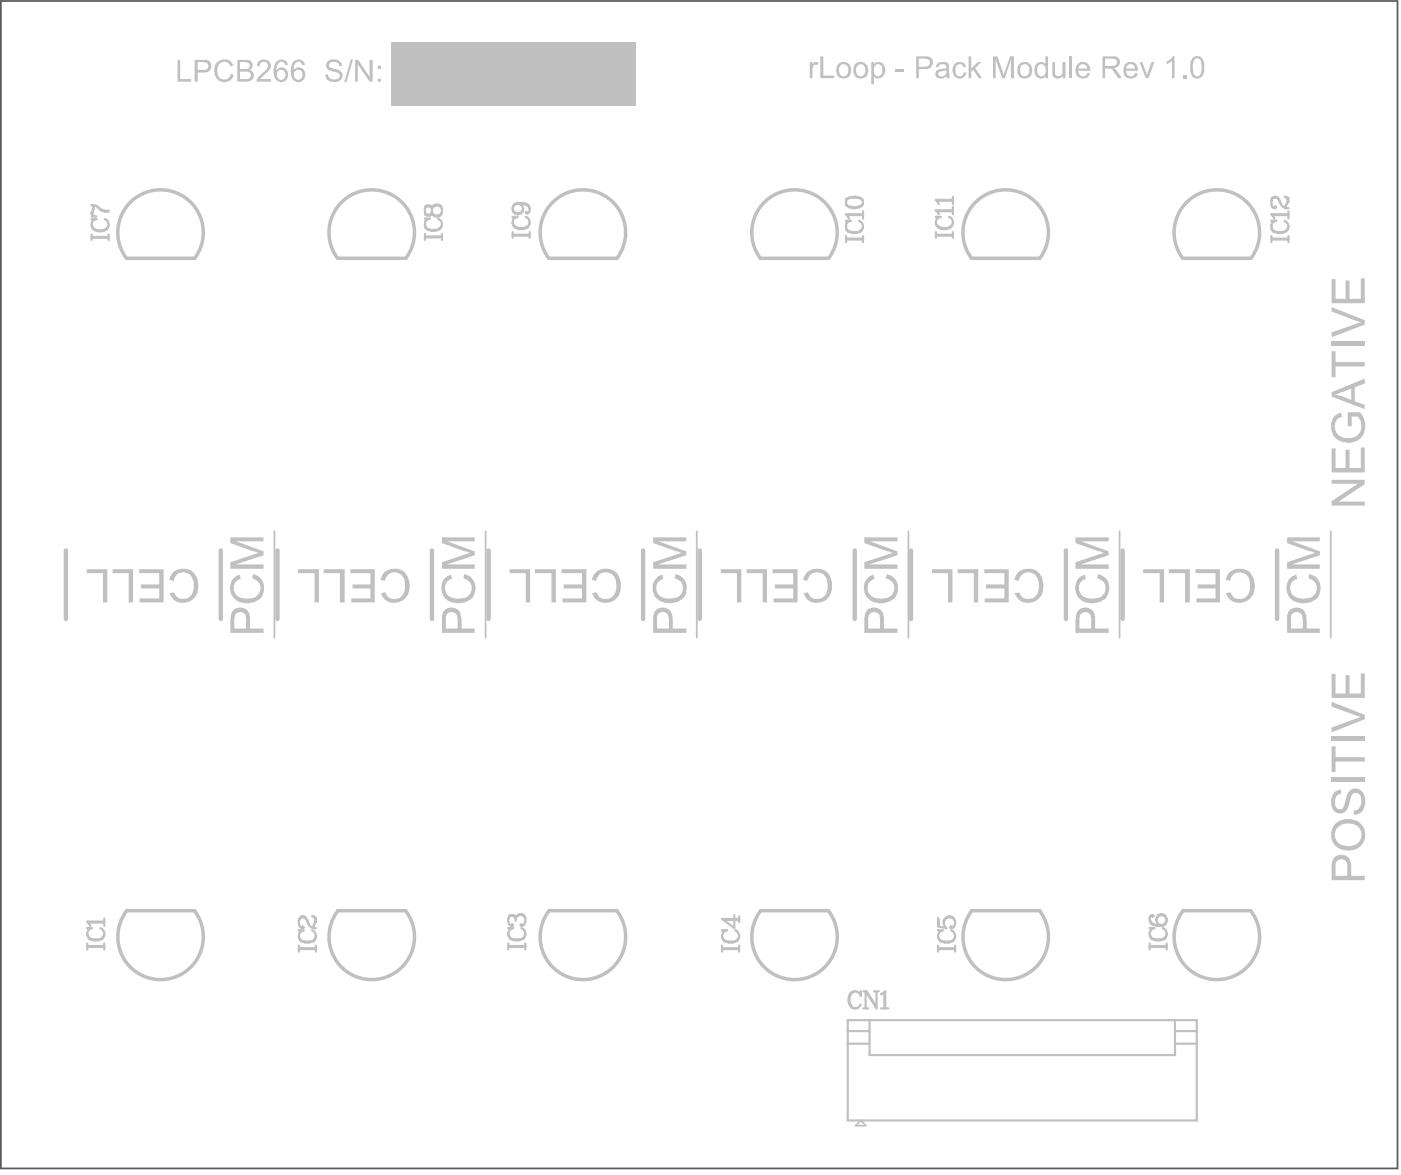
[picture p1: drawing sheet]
<svg xmlns="http://www.w3.org/2000/svg" width="136mm" height="114mm" viewBox="0 0 136 114" stroke-linecap="round" stroke-linejoin="round" font-family="sans-serif">
<path d="M.1 .1h135.4v113.2h-135.4z" fill="none" stroke="#5a5a5a" stroke-width=".17"/>
<path d="M26.6 51.5v10.3M47.1 51.5v10.3M67.5 51.5v10.3M88.1 51.5v10.3M108.5 51.5v10.3M129 51.5v10.3M83.8 109.2h-.9l.6-.5 .5 .5" fill="none" stroke="#c0c0c0" stroke-width=".17"/>
<path d="M82.2 98.9h33.8v9.8h-33.8zM82.2 100h2.1M84.3 98.9v3.4h29.6v-3.4M113.9 100h2.1M82.2 101.2h2.1M113.9 101.2h2.1" fill="none" stroke="#c0c0c0" stroke-width=".21"/>
<path d="M6.4 53.4v6.6M21.4 53.4v6.6M26.9 53.4v6.6M41.9 53.4v6.6M47.4 53.4v6.6M62.3 53.4v6.6M67.8 53.4v6.6M82.9 53.4v6.6M88.3 53.4v6.6M103.3 53.4v6.6M108.8 53.4v6.6M123.8 53.4v6.6" fill="none" stroke="#c0c0c0" stroke-width=".42"/>
<path d="M12.3 25h6.6M32.7 25h6.6M53.3 25h6.5M73.7 25h6.6M94.2 25h6.6M114.7 25h6.6M12.3 88.3h6.6M32.7 88.3h6.6M53.3 88.3h6.5M73.7 88.3h6.6M94.2 88.3h6.6M114.7 88.3h6.6" fill="none" stroke="#c0c0c0" stroke-width=".34"/>
<path d="M37.9 4.1h23.7v6.1h-23.7z" fill-rule="evenodd" fill="#c0c0c0"/>
<g fill="none" stroke="#c0c0c0" stroke-width=".21">
<path d="M82 19.6v.1M82 19.7a.74 .74 0 0 0 .9 .5l.4-.1 .3-.2 .1-.2M82 19.6l.1-.3a1.44 1.44 0 0 1 1.5 0l.1 .3M82 19.7l.1 .1a1.16 1.16 0 0 0 1.6-.1M82 19.6l.1-.2a1.44 1.44 0 0 1 1.5 0l.1 .2M83.7 19.6v.1M123.3 19.5v.3a.36 .36 0 0 0 .3 .4l.1-.1-.1-.1v.1M123.3 19.5v-.3a.43 .43 0 0 1 .7 .2l.2 .4M123.3 19.5a.38 .38 0 0 1 .2-.4 .38 .38 0 0 1 .4 .1l.3 .6M124.2 19.8a.65 .65 0 0 0 .7 .4M124.5 19.1h.2M124.7 19.1l.2 .1v.4l-.2 .3"/>
<path d="M124.7 19.9v.3M124.7 19.1l.1 .2v.3l-.1 .3M82 23.2h1.7M82 23.1h1.7M82 22.9v.6M82 21.4h.5l-.3 .1zM82 22a.58 .58 0 0 0 .6 .6 .76 .76 0 0 0 1.1-.6M82 22a.9 .9 0 0 0 1.4 .4l.3-.4M82.1 20.9h1.6M82.2 21.5l-.1 .2-.1 .3M83.3 21.4a.62 .62 0 0 1 .4 .6M83.7 20.5v.7"/>
<path d="M83.7 22.9v.6M83.7 20.8h-1.7l.3 .4M123.3 23.2h1.6M123.3 23.1h1.6M123.3 21.4h.4l-.2 .1zM123.3 22a.58 .58 0 0 0 .6 .6 .76 .76 0 0 0 1-.6M123.3 22a.9 .9 0 0 0 1.4 .4l.2-.4M123.3 22.9v.6M123.3 20.9h1.6M123.5 21.5l-.2 .2v.3M124.5 21.4a.62 .62 0 0 1 .4 .6M124.9 20.8h-1.6l.3 .4"/>
<path d="M124.9 20.5v.7M124.9 22.9v.6M8.5 91.8h1.6M8.5 91.7h1.6M8.5 91.5v.6M8.5 90h.4l-.2 .1zM8.5 90.6a.58 .58 0 0 0 .6 .6 1.04 1.04 0 0 0 .9-.3l.1-.3M8.5 90.6a.9 .9 0 0 0 1.2 .5l.2-.1 .2-.4M8.5 89.5h1.6M8.7 90.1l-.2 .4v.1M9.7 90a.62 .62 0 0 1 .4 .6M10.1 89.1v.7"/>
<path d="M10.1 91.5v.6M10.1 89.4h-1.6l.3 .4M29 89.3a.52 .52 0 0 0 .4 .7v-.1v-.1l-.1 .1M29 92h1.6M29 91.7v.6M29 90.2h.4l-.2 .1zM29 90.9a.58 .58 0 0 0 .6 .5 1.04 1.04 0 0 0 .9-.3l.1-.2M29 90.9a.9 .9 0 0 0 1.2 .4l.2-.1 .2-.3M29 89.3l.1-.3a.35 .35 0 0 1 .5 0l.3 .6M29 89.3a.41 .41 0 0 1 .6-.3l.3 .6M29.2 90.3l-.2 .4v.2M29.9 89.6a.61 .61 0 0 0 .7 .4"/>
<path d="M30.2 90.2a.62 .62 0 0 1 .4 .7M30.2 88.9h.2M30.4 88.9l.2 .1v.4l-.2 .4M30.4 89.8l.1 .2M30.4 88.9l.1 .2-.1 .7M30.6 91.7v.6M49.3 91.8h1.6M49.3 91.7h1.6M49.3 90h.4l-.2 .1zM49.3 90.6a.58 .58 0 0 0 .6 .6 1.04 1.04 0 0 0 .9-.3l.1-.3M49.3 90.6a.9 .9 0 0 0 1.2 .5l.2-.1 .2-.4M49.3 89.1a.52 .52 0 0 0 .4 .7v-.1v-.1l-.1 .1"/>
<path d="M49.3 91.5v.6M49.3 89.1l.1-.3 .1-.1 .4 .1 .1 .3M49.3 89.1l.2-.3 .4 .1 .1 .2M49.5 90.1l-.2 .4v.1M50 89.1v.2M50 89.1a.47 .47 0 0 1 .5-.5 .47 .47 0 0 1 .4 .5M50.1 88.8a.5 .5 0 0 1 .8 .3M50.5 90a.62 .62 0 0 1 .4 .6M50.9 89.1a.52 .52 0 0 1-.4 .7v-.1v-.1l.1 .1M50.9 91.5v.6"/>
</g>
<g fill="#c0c0c0">
<path d="M43 56.2l.4-.3 .3-.2 .1 .4a.98 .98 0 0 0-.6 1.2 .98 .98 0 0 0 1.1 .7l.1 .1a1.87 1.87 0 0 0 1.2-.5 .96 .96 0 0 0-.7-1.5l.1-.4h.1a1.42 1.42 0 0 1 1 1.3 1.42 1.42 0 0 1-1 1.4 1.65 1.65 0 0 1-2.3-1.1v-.4z"/>
<path d="M42.8 52.1h3.2v.4h-2.6l2.6 1v.3l-2.7 .9h2.7v.5h-3.2v-.7l2.8-.9-2.8-.9z"/>
<path d="M43 59.3a.96 .96 0 0 1 1.1-.3 .96 .96 0 0 1 .6 1l.1 1h1.2v.4h-3.2v-1.8zM43.3 59.6l-.1 .1v1.3h1.2v-.9a.61 .61 0 0 0-.4-.7 .61 .61 0 0 0-.7 .2z"/>
</g>
<g fill="none" stroke="#c0c0c0" stroke-width=".21">
<path d="M82.8 96.1h.2l.4 .3M82.8 96.1a.88 .88 0 0 0-.6 .9 .88 .88 0 0 0 .6 .8M82.8 96.1a.94 .94 0 0 0 0 1.7M83.5 96.1v.5l-.1-.2zM83.5 97.4a.62 .62 0 0 1-.7 .4M83.7 96.1h.3l1 1.5M83.7 97.8h.5M83.9 96.1v1.7M84.7 96.1h.5M85 96.1v1.7l-1-1.5M85.4 97.8h.7M85.4 96.4l.4-.3v1.7"/>
<path d="M85.7 96.2v1.6"/>
</g>
<g fill="#c0c0c0">
<path d="M84 56.1l.7-.4 .1 .4a.96 .96 0 0 0-.7 1 .96 .96 0 0 0 .9 .9h.1a1.27 1.27 0 0 0 1.5-.5 .93 .93 0 0 0-.7-1.4l.1-.4a1.44 1.44 0 0 1 1 1.6 1.44 1.44 0 0 1-1.4 1.2 1.55 1.55 0 0 1-1.8-1.9z"/>
<path d="M83.8 52.1h3.2v.4h-2.7l2.7 1v.3l-2.7 .9h2.7v.5h-3.2v-.7l2.7-.9-2.7-.9z"/>
<path d="M84.1 59.1a1.09 1.09 0 0 1 1.4 .1l.2 .7v1.1h1.3v.4h-3.2v-1.3a1.26 1.26 0 0 1 .3-1zM84.3 59.5l-.1 .3v1.2h1.1v-.9a.61 .61 0 0 0-.3-.7 .61 .61 0 0 0-.7 .1z"/>
</g>
<g fill="none" stroke="#c0c0c0" stroke-width=".21">
<path d="M90.8 19.5h1.6M92.4 19.1v.7M92.4 19.4h-1.7l.3 .4M90.7 22.8h1.7M90.7 22.5v.6M90.7 21h.5l-.3 .1zM90.7 21.7a.88 .88 0 0 0 .9 .5 .88 .88 0 0 0 .8-.5M90.7 21.7a.94 .94 0 0 0 1.7 0M90.8 20.5h1.6M90.9 21.1l-.1 .1-.1 .5M92 21a.54 .54 0 0 1 .4 .7M92.4 20.1v.7"/>
<path d="M92.4 22.5v.6M92.4 20.4h-1.7l.3 .4"/>
</g>
<g fill="#c0c0c0">
<path d="M104.5 56.2l.4-.4 .3-.1 .1 .4a.98 .98 0 0 0-.7 1.2 .98 .98 0 0 0 1.1 .7 1.11 1.11 0 0 0 1.5-1l-.1-.2a.91 .91 0 0 0-.7-.7l.1-.4a1.41 1.41 0 0 1 1 1.2 1.41 1.41 0 0 1-.8 1.4 1.71 1.71 0 0 1-2.4-.8 1.76 1.76 0 0 1 .2-1.3z"/>
<path d="M104.3 52.1h3.2v.4h-2.7l2.7 1v.3l-2.7 .9h2.7v.5h-3.2v-.7l2.7-.9-2.7-.9z"/>
<path d="M124.9 56.2l.4-.3 .4-.2 .1 .4a.98 .98 0 0 0-.7 1.2 .98 .98 0 0 0 1.1 .7l.1 .1a1.87 1.87 0 0 0 1.2-.5 .96 .96 0 0 0-.6-1.5v-.4h.1a1.42 1.42 0 0 1 1 1.3 1.42 1.42 0 0 1-.9 1.4 1.65 1.65 0 0 1-2.4-1.1v-.4z"/>
<path d="M124.8 52.1h3.2v.4h-2.7l2.7 1v.3l-2.8 .9h2.8v.5h-3.2v-.7l2.7-.9-2.7-.9z"/>
<path d="M104.5 59.3a.98 .98 0 0 1 1.1-.3 .98 .98 0 0 1 .6 1.1v.9h1.3v.4h-3.2v-1.8zM104.7 59.6l-.1 .3v1.1h1.2v-.9a.6 .6 0 0 0-.3-.7 .6 .6 0 0 0-.8 .2z"/>
<path d="M124.9 59.3a1.01 1.01 0 0 1 1.2-.3 1.01 1.01 0 0 1 .6 1.1v.9h1.3v.4h-3.2v-1.8zM125.2 59.6v.1v1.3h1.1v-.9a.61 .61 0 0 0-.3-.7 .61 .61 0 0 0-.8 .2z"/>
</g>
<g fill="none" stroke="#c0c0c0" stroke-width=".21">
<path d="M41.2 23h1.6M41.2 22.9h1.6M41.2 20.3v.3M41.2 22.7v.6M41.2 21.2h.5l-.3 .1zM41.2 21.8a.58 .58 0 0 0 .6 .6 .76 .76 0 0 0 1-.6M41.2 21.8a.9 .9 0 0 0 1.4 .4l.2-.4M41.2 20.6v.2l.2 .1 .4-.1 .1-.2M41.2 20.3v-.3l.2-.1 .4 .1 .1 .3M41.2 20.6v.1l.2 .1 .4-.1 .1-.1M41.2 20.3v-.2l.2-.1 .4 .1 .1 .2M41.4 21.3l-.2 .2v.3"/>
<path d="M41.9 20.6l.1 .1a.51 .51 0 0 0 .8-.1M41.9 20.3v.3M41.9 20.3l.1-.2a.51 .51 0 0 1 .8 .2M41.9 20.6l.1 .2a.52 .52 0 0 0 .8 0v-.2M41.9 20.3l.1-.3a.52 .52 0 0 1 .8 0v.3M42.5 21.2a.62 .62 0 0 1 .3 .6M42.8 20.3v.3M42.8 22.7v.6M70 92h1.7M70 91.7v.6M70 90.2h.5l-.3 .1zM70 90.9a.58 .58 0 0 0 .6 .5 1.04 1.04 0 0 0 1-.3l.1-.2"/>
<path d="M70 90.9a.9 .9 0 0 0 1.3 .4l.1-.1 .3-.3M70.2 89.2h1.5M70.2 90.3l-.2 .4v.2M71.2 88.7v1.3l-1.2-.9h1.7M71.3 90.2a.62 .62 0 0 1 .4 .7M71.7 88.9v.5M71.7 91.7v.6M90.9 92h1.7M90.9 90.2h.5l-.2 .1zM90.9 90.9a.58 .58 0 0 0 .7 .5 1.04 1.04 0 0 0 .9-.3l.1-.2M90.9 90.9a.9 .9 0 0 0 1.3 .4l.2-.1 .2-.3M90.9 91.7v.6"/>
<path d="M91.2 90.3l-.3 .4v.2M91.5 89.4l.1 .4 .1 .2-.8-.2v-.8l.1 .8M91.5 89.4a.55 .55 0 0 1 .5-.5 .55 .55 0 0 1 .6 .5M91.5 89.4a.57 .57 0 0 1 .5-.5 .57 .57 0 0 1 .6 .5M92.2 90.2a.62 .62 0 0 1 .4 .7M92.6 89.4a.48 .48 0 0 1-.4 .6l-.1-.1 .1-.1 .1 .1M92.6 91.7v.6M111.5 90h.4l-.2 .1zM111.5 91.8h1.6M111.5 91.7h1.6M111.5 91.5v.6M111.5 90.6a.58 .58 0 0 0 .6 .6 1.04 1.04 0 0 0 .9-.3l.1-.3"/>
<path d="M111.5 90.6a.9 .9 0 0 0 1.2 .5l.2-.1 .2-.4M111.5 89.2a.91 .91 0 0 0 1.5 .3l.1-.2M111.5 89.2a.95 .95 0 0 0 1.5 .3l.1-.2M111.7 88.8l.1 .1v-.1v-.1l-.3 .1v.4M111.7 90.1l-.2 .4v.1M112.1 89.2a.52 .52 0 0 1 .5-.5 .52 .52 0 0 1 .5 .5M112.1 89.2a.51 .51 0 0 1 .5-.5 .51 .51 0 0 1 .5 .5M112.1 89.2a.56 .56 0 0 0 .5 .5M112.7 90a.62 .62 0 0 1 .4 .6M113.1 89.2v.1M113.1 91.5v.6"/>
</g>
<g fill="#c0c0c0">
<path d="M17.2 5.8h.3v1.9h1v.2h-1.3z"/>
<path d="M21 6.1h.1a.93 .93 0 0 1 1.5 .3h-.3a.66 .66 0 0 0-.8-.4 .66 .66 0 0 0-.4 .8 .73 .73 0 0 0 .7 .9l.4-.1 .2-.4h.3a.98 .98 0 0 1-1.2 .7 .98 .98 0 0 1-.7-1.1v-.4z"/>
<path d="M25.1 5.9a.71 .71 0 0 1 1.1 .2 .68 .68 0 0 1-.3 .9l-.7 .7h1.1v.2h-1.4a1.15 1.15 0 0 1 .6-.8v-.1a.68 .68 0 0 0 .4-.9 .44 .44 0 0 0-.5-.1 .44 .44 0 0 0-.2 .4h-.3z"/>
<path d="M31.7 6a.9 .9 0 0 1 1.5 .3v.1h-.3a.57 .57 0 0 0-.5-.4 .57 .57 0 0 0-.5 .3 .55 .55 0 0 0 .7 .4l.2 .1a.61 .61 0 0 1 .4 .7 .61 .61 0 0 1-.7 .5 .89 .89 0 0 1-1-.8h.3a.61 .61 0 0 0 .5 .5 .61 .61 0 0 0 .6-.2 .37 .37 0 0 0-.4-.5l-.2-.1a.66 .66 0 0 1-.7-.8z"/>
<path d="M34 5.8h.2l-.6 2.2h-.2z"/>
<path d="M34.4 5.8h.3l1.1 1.7v-1.7h.3v2.1h-.3l-1.1-1.7v1.7h-.3z"/>
<path d="M22.5 56.2l.3-.3 .4-.2 .1 .4a.98 .98 0 0 0-.6 1.2 .98 .98 0 0 0 1.1 .7 1.11 1.11 0 0 0 1.5-1v-.1a.99 .99 0 0 0-.9-.8l.1-.4a1.41 1.41 0 0 1 1.1 1.2 1.41 1.41 0 0 1-.9 1.4 1.71 1.71 0 0 1-2.3-.8 1.76 1.76 0 0 1 .1-1.3z"/>
<path d="M22.3 52.1h3.2v.4h-2.6l2.6 1v.3l-2.7 .9h2.7v.5h-3.2v-.7l2.8-.9-2.8-.9z"/>
<path d="M37.2 55.5a1.49 1.49 0 0 1 1.7-.2 1.49 1.49 0 0 1 .8 1.5 1.47 1.47 0 0 1-.9 1.6 1.47 1.47 0 0 1-1.7-.6l-.2-.3 .4-.1a.99 .99 0 0 0 1.2 .7 .99 .99 0 0 0 .8-1.2 1.11 1.11 0 0 0-.4-1.1 1.11 1.11 0 0 0-1.2-.2l-.3 .4-.1 .3-.4-.1z"/>
<path d="M34 55.2h2.3v3.2h-2.3v-.4h1.9v-.9h-1.7v-.4h1.7v-1.1h-1.9z"/>
<path d="M31.4 55.2h2v3.2h-.5v-2.8h-1.5z"/>
<path d="M28.9 55.2h2v3.2h-.4v-2.8h-1.6z"/>
<path d="M57.8 55.5a1.51 1.51 0 0 1 2.2 .5l.1 .1a1.62 1.62 0 0 1-1.6 2.4 1.21 1.21 0 0 1-1.1-1l.4-.1a1.01 1.01 0 0 0 1.2 .6 1.01 1.01 0 0 0 .8-1.1 1.3 1.3 0 0 0-.6-1.3 .93 .93 0 0 0-1.4 .7l-.4-.1z"/>
<path d="M54.4 55.2h2.4v3.2h-2.3v-.4h1.9v-.9h-1.8v-.4h1.8v-1.1h-2z"/>
<path d="M51.9 55.2h2v3.2h-.4v-2.8h-1.6z"/>
<path d="M49.4 55.2h2v3.2h-.4v-2.8h-1.6z"/>
<path d="M63.6 56.1l.6-.4 .1 .4a.99 .99 0 0 0-.6 1.2 .99 .99 0 0 0 1.1 .7 1.16 1.16 0 0 0 1.4-.9 .91 .91 0 0 0-.8-1l.1-.4a1.44 1.44 0 0 1 1.1 1.6 1.44 1.44 0 0 1-1.5 1.2 1.52 1.52 0 0 1-1.8-1.8z"/>
<path d="M63.3 52.1h3.2v.4h-2.7l2.7 1v.3l-2.7 .9h2.7v.5h-3.2v-.7l2.8-.9-2.8-.9z"/>
<path d="M18.9 5.8h.8a.62 .62 0 0 1 .6 .1 .62 .62 0 0 1 .2 .7 .61 .61 0 0 1-.8 .4h-.5v.9h-.3zM19.2 6v.8h.5a.4 .4 0 0 0 .5-.4 .4 .4 0 0 0-.5-.4z"/>
<path d="M23 5.8h.8a.54 .54 0 0 1 .6 .2 .54 .54 0 0 1 0 .7l-.2 .1a.6 .6 0 0 1 .4 .7 .6 .6 0 0 1-.8 .4h-.8zM23.3 6v.7h.4a.34 .34 0 0 0 .5-.2 .34 .34 0 0 0-.3-.4zM23.3 6.9v.8h.5a.39 .39 0 0 0 .5-.4 .39 .39 0 0 0-.5-.4z"/>
<path d="M26.8 6a.66 .66 0 0 1 .7-.2 .66 .66 0 0 1 .4 .5h-.2a.43 .43 0 0 0-.5-.3 .43 .43 0 0 0-.4 .4v.4a.68 .68 0 0 1 1 0 .68 .68 0 0 1-.1 1 .75 .75 0 0 1-.8 0 .75 .75 0 0 1-.4-.8l.1-.5zM26.9 6.9a.46 .46 0 0 0 0 .7 .46 .46 0 0 0 .7 0 .51 .51 0 0 0-.3-.8h-.2z"/>
<path d="M28.4 6.1a.64 .64 0 0 1 .7-.3 .64 .64 0 0 1 .5 .5h-.3a.41 .41 0 0 0-.4-.3 .41 .41 0 0 0-.4 .4v.4a.65 .65 0 0 1 .9-.1 .65 .65 0 0 1 .1 .9 .71 .71 0 0 1-.8 .3 .71 .71 0 0 1-.5-.8v-.6zM28.6 6.9a.52 .52 0 0 0-.1 .5 .52 .52 0 0 0 .5 .4 .48 .48 0 0 0 .3-.7 .48 .48 0 0 0-.7-.2z"/>
<path d="M36.6 6.4h.3v.3h-.3zM36.6 7.6h.3v.3h-.3z"/>
<path d="M22.5 59.3a.98 .98 0 0 1 1.2-.3 .98 .98 0 0 1 .5 1.1v.9h1.3v.4h-3.2l.1-1.8zM22.8 59.6l-.1 .3v1.1h1.2v-.9a.6 .6 0 0 0-.4-.7 .6 .6 0 0 0-.7 .2z"/>
<path d="M63.5 59.3a1.01 1.01 0 0 1 1.2-.3 1.01 1.01 0 0 1 .5 1.1v.9h1.3v.4h-3.2v-1.6zM63.8 59.5l-.1 .2v1.3h1.1v-.9a.61 .61 0 0 0-.6-.8z"/>
</g>
<g fill="none" stroke="#c0c0c0" stroke-width=".21">
<path d="M50.2 19.8a.49 .49 0 0 1 .5 .5M49.7 22.8h1.6M49.7 20.1v.2M49.7 22.5v.6M49.7 21h.5l-.3 .1zM49.7 21.7a.88 .88 0 0 0 .8 .5 .88 .88 0 0 0 .8-.5M49.7 21.7a.94 .94 0 0 0 1.6 0M49.7 20.3a.51 .51 0 0 0 .5 .5 .51 .51 0 0 0 .5-.5M49.7 20.1l.1-.2a.98 .98 0 0 1 1.3-.1l.2 .4M49.7 20.3a.53 .53 0 0 0 .5 .4 .53 .53 0 0 0 .5-.4M49.7 20.1l.1-.1a1.09 1.09 0 0 1 1.5 .2M49.9 21.1l-.1 .1-.1 .5"/>
<path d="M51 21a.54 .54 0 0 1 .3 .7M51.3 20.2v.4l-.2 .1-.1-.1h.1M51.3 22.5v.6"/>
</g>
<g fill="#c0c0c0">
<path d="M98.7 55.5a1.46 1.46 0 0 1 1.6-.2 1.46 1.46 0 0 1 .8 1.3 1.86 1.86 0 0 1-.6 1.6l-.1 .1a1.33 1.33 0 0 1-2-.8l.4-.1a.96 .96 0 0 0 1 .7 .96 .96 0 0 0 .9-.9 1.4 1.4 0 0 0-.7-1.7 .92 .92 0 0 0-1.2 .8l-.5-.1z"/>
<path d="M95.4 55.2h2.4v3.2h-2.3v-.4h1.9v-.9h-1.8v-.4h1.8v-1.1h-2z"/>
<path d="M92.8 55.2h2v3.2h-.4v-2.8h-1.6z"/>
<path d="M90.3 55.2h2v3.2h-.4v-2.8h-1.6z"/>
<path d="M119.2 55.5a1.49 1.49 0 0 1 1.6-.2 1.49 1.49 0 0 1 .8 1.5 1.47 1.47 0 0 1-.9 1.6 1.47 1.47 0 0 1-1.7-.6l-.1-.3 .4-.1a.99 .99 0 0 0 1.2 .7 .99 .99 0 0 0 .7-1.2 1.11 1.11 0 0 0-.4-1.1 1.11 1.11 0 0 0-1.1-.2l-.3 .4-.2 .3-.4-.1z"/>
<path d="M115.9 55.2h2.4v3.2h-2.3v-.4h1.8v-.9h-1.7v-.4h1.7v-1.1h-1.9z"/>
<path d="M113.3 55.2h2v3.2h-.4v-2.8h-1.6z"/>
<path d="M110.8 55.2h2.1v3.2h-.5v-2.8h-1.6z"/>
<path d="M78.5 6h.3v.3a.35 .35 0 0 1 .6-.2l-.1 .2a.35 .35 0 0 0-.4 0 .35 .35 0 0 0-.1 .4v.9h-.3z"/>
<path d="M79.5 5.5h.3v1.8h1.1v.3h-1.4z"/>
<path d="M86.8 6.7h.8v.2h-.8z"/>
<path d="M92.5 6.2a.68 .68 0 0 1 1.1 .3h-.2a.4 .4 0 0 0-.5-.3 .4 .4 0 0 0-.3 .5 .45 .45 0 0 0 .2 .6 .45 .45 0 0 0 .6-.1v-.2h.3a.69 .69 0 0 1-.8 .6 .69 .69 0 0 1-.6-.9z"/>
<path d="M93.9 5.5h.3v1.2l.6-.7h.3l-.6 .6 .7 1h-.3l-.5-.8-.2 .1v.7h-.3z"/>
<path d="M96.3 5.5h.4l.6 1.8 .6-1.8h.4v2.1h-.3v-1.8l-.6 1.8h-.2l-.7-1.8v1.8h-.2z"/>
<path d="M102 6h.3v.9a.39 .39 0 0 0 .4 .5 .39 .39 0 0 0 .3-.5v-.9h.3v1.6h-.3v-.2a.54 .54 0 0 1-.6 .2 .54 .54 0 0 1-.4-.5z"/>
<path d="M81.2 6.3a.75 .75 0 0 1 .9-.2 .75 .75 0 0 1 .4 .9 .73 .73 0 0 1-.9 .6 .73 .73 0 0 1-.5-1zM81.4 6.4a.64 .64 0 0 0 .4 1 .61 .61 0 0 0 .4-.6 .61 .61 0 0 0-.4-.6z"/>
<path d="M82.9 6.3a.75 .75 0 0 1 .9-.2 .75 .75 0 0 1 .3 .9 .73 .73 0 0 1-.9 .6 .73 .73 0 0 1-.4-1.1zM83.1 6.4a.8 .8 0 0 0 .1 1 .53 .53 0 0 0 .6-.2 .53 .53 0 0 0 .1-.5 .45 .45 0 0 0-.3-.4 .45 .45 0 0 0-.5 .1z"/>
<path d="M84.5 6h.2v.2a.65 .65 0 0 1 .8-.1 .65 .65 0 0 1 .3 .7 .66 .66 0 0 1-.3 .7 .66 .66 0 0 1-.8-.1v.8h-.2zM84.8 6.4a.66 .66 0 0 0 .3 1 .66 .66 0 0 0 .4-.9v-.1a.41 .41 0 0 0-.7 0z"/>
<path d="M88.8 5.5h.8a.64 .64 0 0 1 .8 .6 .64 .64 0 0 1-.8 .6h-.5v.9h-.3zM89.1 5.7v.8l.6-.1a.39 .39 0 0 0 .4-.4 .39 .39 0 0 0-.5-.3z"/>
<path d="M90.9 6.2l.3-.2a.52 .52 0 0 1 .8 .4l.1 1.2h-.3v-.2a.64 .64 0 0 1-1.1-.2 .55 .55 0 0 1 .7-.5 .26 .26 0 0 0 .3-.3 .26 .26 0 0 0-.4-.2l-.2 .1-.1 .2h-.3zM91 7a.35 .35 0 0 0 .2 .4 .35 .35 0 0 0 .4-.1l.1-.4a.14 .14 0 0 0-.1-.1 .14 .14 0 0 0-.1 .1z"/>
<path d="M98.7 6.3a.75 .75 0 0 1 1-.2 .75 .75 0 0 1 .3 .9 .73 .73 0 0 1-.9 .6 .73 .73 0 0 1-.5-1zM99 6.4a.8 .8 0 0 0 .1 1 .53 .53 0 0 0 .6-.2 .53 .53 0 0 0 .1-.5 .43 .43 0 0 0-.3-.5 .43 .43 0 0 0-.5 .2z"/>
<path d="M100.4 6.3a.6 .6 0 0 1 .9-.1v-.7h.3v2.1h-.2v-.2a.63 .63 0 0 1-.8 .1 .63 .63 0 0 1-.3-.7zM100.6 6.4a.63 .63 0 0 0 .4 1 .64 .64 0 0 0 .4-.6 .64 .64 0 0 0-.4-.6z"/>
</g>
<path d="M103.8 5.5v2.1" fill="none" stroke="#c0c0c0" stroke-width=".25"/>
<g fill="#c0c0c0">
<path d="M110.5 6h.2l.5 1.3 .4-1.3h.3l-.6 1.6h-.2z"/>
<path d="M113.1 6l.3-.2 .3-.4h.2v2.2h-.3v-1.7l-.5 .3z"/>
<path d="M114.7 7.3h.3v.3h-.3z"/>
<path d="M104.5 6.2a.74 .74 0 0 1 .8-.1 .74 .74 0 0 1 .4 .8h-1.2a.47 .47 0 0 0 .3 .5 .47 .47 0 0 0 .6-.2v-.1h.3a.72 .72 0 0 1-1 .5 .72 .72 0 0 1-.4-1v-.2zM104.6 6.4v.3h.8a.43 .43 0 0 0-.3-.5 .43 .43 0 0 0-.5 .2z"/>
<path d="M106.9 5.5h.9a.58 .58 0 0 1 .8 .4 .58 .58 0 0 1-.6 .7l.2 .2 .5 .8h-.3l-.3-.5a.58 .58 0 0 0-.6-.4h-.4v.9h-.2zM107.1 5.7v.7h.7a.36 .36 0 0 0 .4-.2 .36 .36 0 0 0-.2-.5z"/>
<path d="M109 6.3a.72 .72 0 0 1 .9-.2 .72 .72 0 0 1 .4 .8h-1.1a.46 .46 0 0 0 .3 .5 .46 .46 0 0 0 .6-.3h.2a.74 .74 0 0 1-1 .4 .74 .74 0 0 1-.3-1zM109.3 6.4l-.1 .3h.9a.45 .45 0 0 0-.3-.4 .45 .45 0 0 0-.5 .1z"/>
<path d="M115.6 5.7a.69 .69 0 0 1 .8-.2 .69 .69 0 0 1 .3 .8v.1a.97 .97 0 0 1-.5 1.2 .62 .62 0 0 1-.8-.6v-.3a1.33 1.33 0 0 1 .2-1zM115.8 5.8l-.2 .6a.81 .81 0 0 0 .5 1 .83 .83 0 0 0 .4-.9 .73 .73 0 0 0-.3-.8h-.3z"/>
</g>
<g fill="none" stroke="#c0c0c0" stroke-width=".21">
<path d="M9.3 20l-.4-.1 .2 .1v.2M9.3 20a1.4 1.4 0 0 0 1.2 .4M9.3 20a1.21 1.21 0 0 0 1.2 .5M8.9 23.1h1.6M8.9 23h1.6M8.9 22.7v.6M8.9 21.2h.4l-.2 .1zM8.9 21.9a.88 .88 0 0 0 .8 .5 .88 .88 0 0 0 .8-.5M8.9 21.9a.94 .94 0 0 0 1.6 0M8.9 21h.4M9.1 20.9l.1 .1M9.1 20.2l-.2 .4v.2l.2 .1"/>
<path d="M9.1 21.3l-.1 .2-.1 .4M9.1 20.2l-.1 .4 .1 .3M10.2 21.2a.54 .54 0 0 1 .3 .7M10.5 22.7v.6"/>
</g>
<g fill="#c0c0c0">
<path d="M129.3 76.9l.3-.3h.4v.4a.83 .83 0 0 0-.4 1.3 .45 .45 0 0 0 .5 .1 .45 .45 0 0 0 .3-.4v-.4a1.08 1.08 0 0 1 1.1-1.1 1.37 1.37 0 0 1 .7 1.9l-.3 .4-.3 .2h-.4v-.4a.95 .95 0 0 0 .7-1.4 .48 .48 0 0 0-.6-.3 .48 .48 0 0 0-.3 .5l-.1 .3a1.42 1.42 0 0 1-.7 1.1 .9 .9 0 0 1-1.1-.9v-.5z"/>
<path d="M129.1 75.4h3.2v.4h-3.2z"/>
<path d="M129.1 72.4h.4v1h2.8v.5h-2.8v1h-.4z"/>
<path d="M129.3 83.2a1.01 1.01 0 0 1 1.6 .2l.1 .5v1h1.3v.5h-3.2v-1.6zM129.6 83.5l-.1 .2v1.2h1.1v-.8a.61 .61 0 0 0-.3-.7 .61 .61 0 0 0-.7 .1z"/>
<path d="M129.4 79.9a1.89 1.89 0 0 1 2.6 0 1.54 1.54 0 0 1 .2 1.8 1.54 1.54 0 0 1-1.7 .8 1.54 1.54 0 0 1-1.3-.9 1.54 1.54 0 0 1 .2-1.7zM129.6 80.4a1.15 1.15 0 0 0 0 1.2 1.15 1.15 0 0 0 1.1 .5 1.09 1.09 0 0 0 1.3-1 1.09 1.09 0 0 0-1-1.2 1.37 1.37 0 0 0-1.4 .5z"/>
</g>
<path d="M129.1 71.7h3.2" fill="none" stroke="#c0c0c0" stroke-width=".42"/>
<g fill="#c0c0c0">
<path d="M129.1 68.1l3.2 1.2v.5l-3.2 1.2v-.4l2.9-1.1-2.9-1z"/>
<path d="M129.1 65.4h.4v1.9h.9v-1.8h.4v1.8h1.1v-2h.4v2.4h-3.2z"/>
<path d="M129.1 46.5h3.2v.5l-2.5 1.6h2.5v.4h-3.2v-.4l2.5-1.7h-2.5z"/>
<path d="M129.1 43.5h.4v1.9h.9v-1.8h.4v1.8h1.1v-2h.4v2.4h-3.2z"/>
<path d="M129.4 40.3l.6-.3 .1 .4a1.05 1.05 0 0 0-.7 1.1 1.05 1.05 0 0 0 .8 .9 1.34 1.34 0 0 0 1.7-.6 1.55 1.55 0 0 0-.3-1.4h-.6v.9h-.3v-1.3h1.2a1.81 1.81 0 0 1-.4 2.8 1.78 1.78 0 0 1-2.3-.8 1.78 1.78 0 0 1 .2-1.7z"/>
<path d="M129.1 34.1h.4v1h2.8v.4h-2.8v1.1h-.4z"/>
<path d="M129.1 38l3.2-1.3v.5l-1 .4v1.3l1 .4v.4l-3.2-1.2zM129.4 38.2l1.6 .6v-1.1z"/>
</g>
<path d="M129.1 33.3h3.2" fill="none" stroke="#c0c0c0" stroke-width=".42"/>
<g fill="#c0c0c0">
<path d="M129.1 29.8l3.2 1.3v.4l-3.2 1.2v-.5l2.9-.9-2.9-1.1z"/>
<path d="M129.1 27.1h.4v1.9h.9v-1.8h.4v1.8h1.1v-2h.4v2.4h-3.2z"/>
<path d="M16.7 55.5a1.46 1.46 0 0 1 1.6-.2 1.46 1.46 0 0 1 .9 1.3 1.86 1.86 0 0 1-.6 1.6l-.2 .1a1.33 1.33 0 0 1-1.9-.8l.4-.1a.96 .96 0 0 0 1 .7 .96 .96 0 0 0 .8-.9 1.4 1.4 0 0 0-.6-1.7 .92 .92 0 0 0-1.3 .8l-.4-.1z"/>
<path d="M13.5 55.2h2.4v3.2h-2.4v-.4h1.9v-.9h-1.7v-.4h1.7v-1.1h-1.9z"/>
<path d="M10.9 55.2h2v3.2h-.4v-2.8h-1.6z"/>
<path d="M8.4 55.2h2v3.2h-.4v-2.8h-1.6z"/>
<path d="M78.3 55.5l.2-.2a1.48 1.48 0 0 1 1.6 .1 1.48 1.48 0 0 1 .6 1.5 1.45 1.45 0 0 1-1.1 1.5 1.45 1.45 0 0 1-1.6-.7l-.1-.2 .4-.1a.94 .94 0 0 0 .8 .7 .94 .94 0 0 0 .9-.4 1.67 1.67 0 0 0-.2-2 .97 .97 0 0 0-1.5 .6l-.5-.1z"/>
<path d="M74.9 55.2h2.4v3.2h-2.3v-.4h1.9v-.9h-1.8v-.4h1.8v-1.1h-2z"/>
<path d="M72.4 55.2h2v3.2h-.5v-2.8h-1.5z"/>
<path d="M69.9 55.2h2v3.2h-.5v-2.8h-1.5z"/>
</g>
<path d="M12.3 25.1a4.1 4.1 0 0 1 .5-5.6 4.1 4.1 0 0 1 5.6 0 4.1 4.1 0 0 1 .5 5.6M32.7 25.1a4.1 4.1 0 0 1 .5-5.6 4.1 4.1 0 0 1 5.6 0 4.1 4.1 0 0 1 .5 5.6M53.2 25.1a4.1 4.1 0 0 1 .5-5.6 4.1 4.1 0 0 1 5.6 0 4.1 4.1 0 0 1 .5 5.6M73.7 25.1a4.1 4.1 0 0 1 .5-5.6 4.1 4.1 0 0 1 5.6 0 4.1 4.1 0 0 1 .5 5.6M94.2 25.1a4.1 4.1 0 0 1 .5-5.6 4.1 4.1 0 0 1 5.6 0 4.1 4.1 0 0 1 .5 5.6M114.7 25.1a4.1 4.1 0 0 1 .5-5.6 4.1 4.1 0 0 1 5.6 0 4.1 4.1 0 0 1 .5 5.6M12.3 88.4a4.1 4.1 0 0 0 .5 5.5 4.1 4.1 0 0 0 5.6 0 4.1 4.1 0 0 0 .5-5.5M32.7 88.4a4.1 4.1 0 0 0 .5 5.5 4.1 4.1 0 0 0 5.6 0 4.1 4.1 0 0 0 .5-5.5M53.2 88.4a4.1 4.1 0 0 0 .5 5.5 4.1 4.1 0 0 0 5.6 0 4.1 4.1 0 0 0 .5-5.5M73.7 88.4a4.1 4.1 0 0 0 .5 5.5 4.1 4.1 0 0 0 5.6 0 4.1 4.1 0 0 0 .5-5.5M94.2 88.4a4.1 4.1 0 0 0 .5 5.5 4.1 4.1 0 0 0 5.6 0 4.1 4.1 0 0 0 .5-5.5M114.7 88.4a4.1 4.1 0 0 0 .5 5.5 4.1 4.1 0 0 0 5.6 0 4.1 4.1 0 0 0 .5-5.5" fill="none" stroke="#c0c0c0" stroke-width=".34"/>
</svg>
